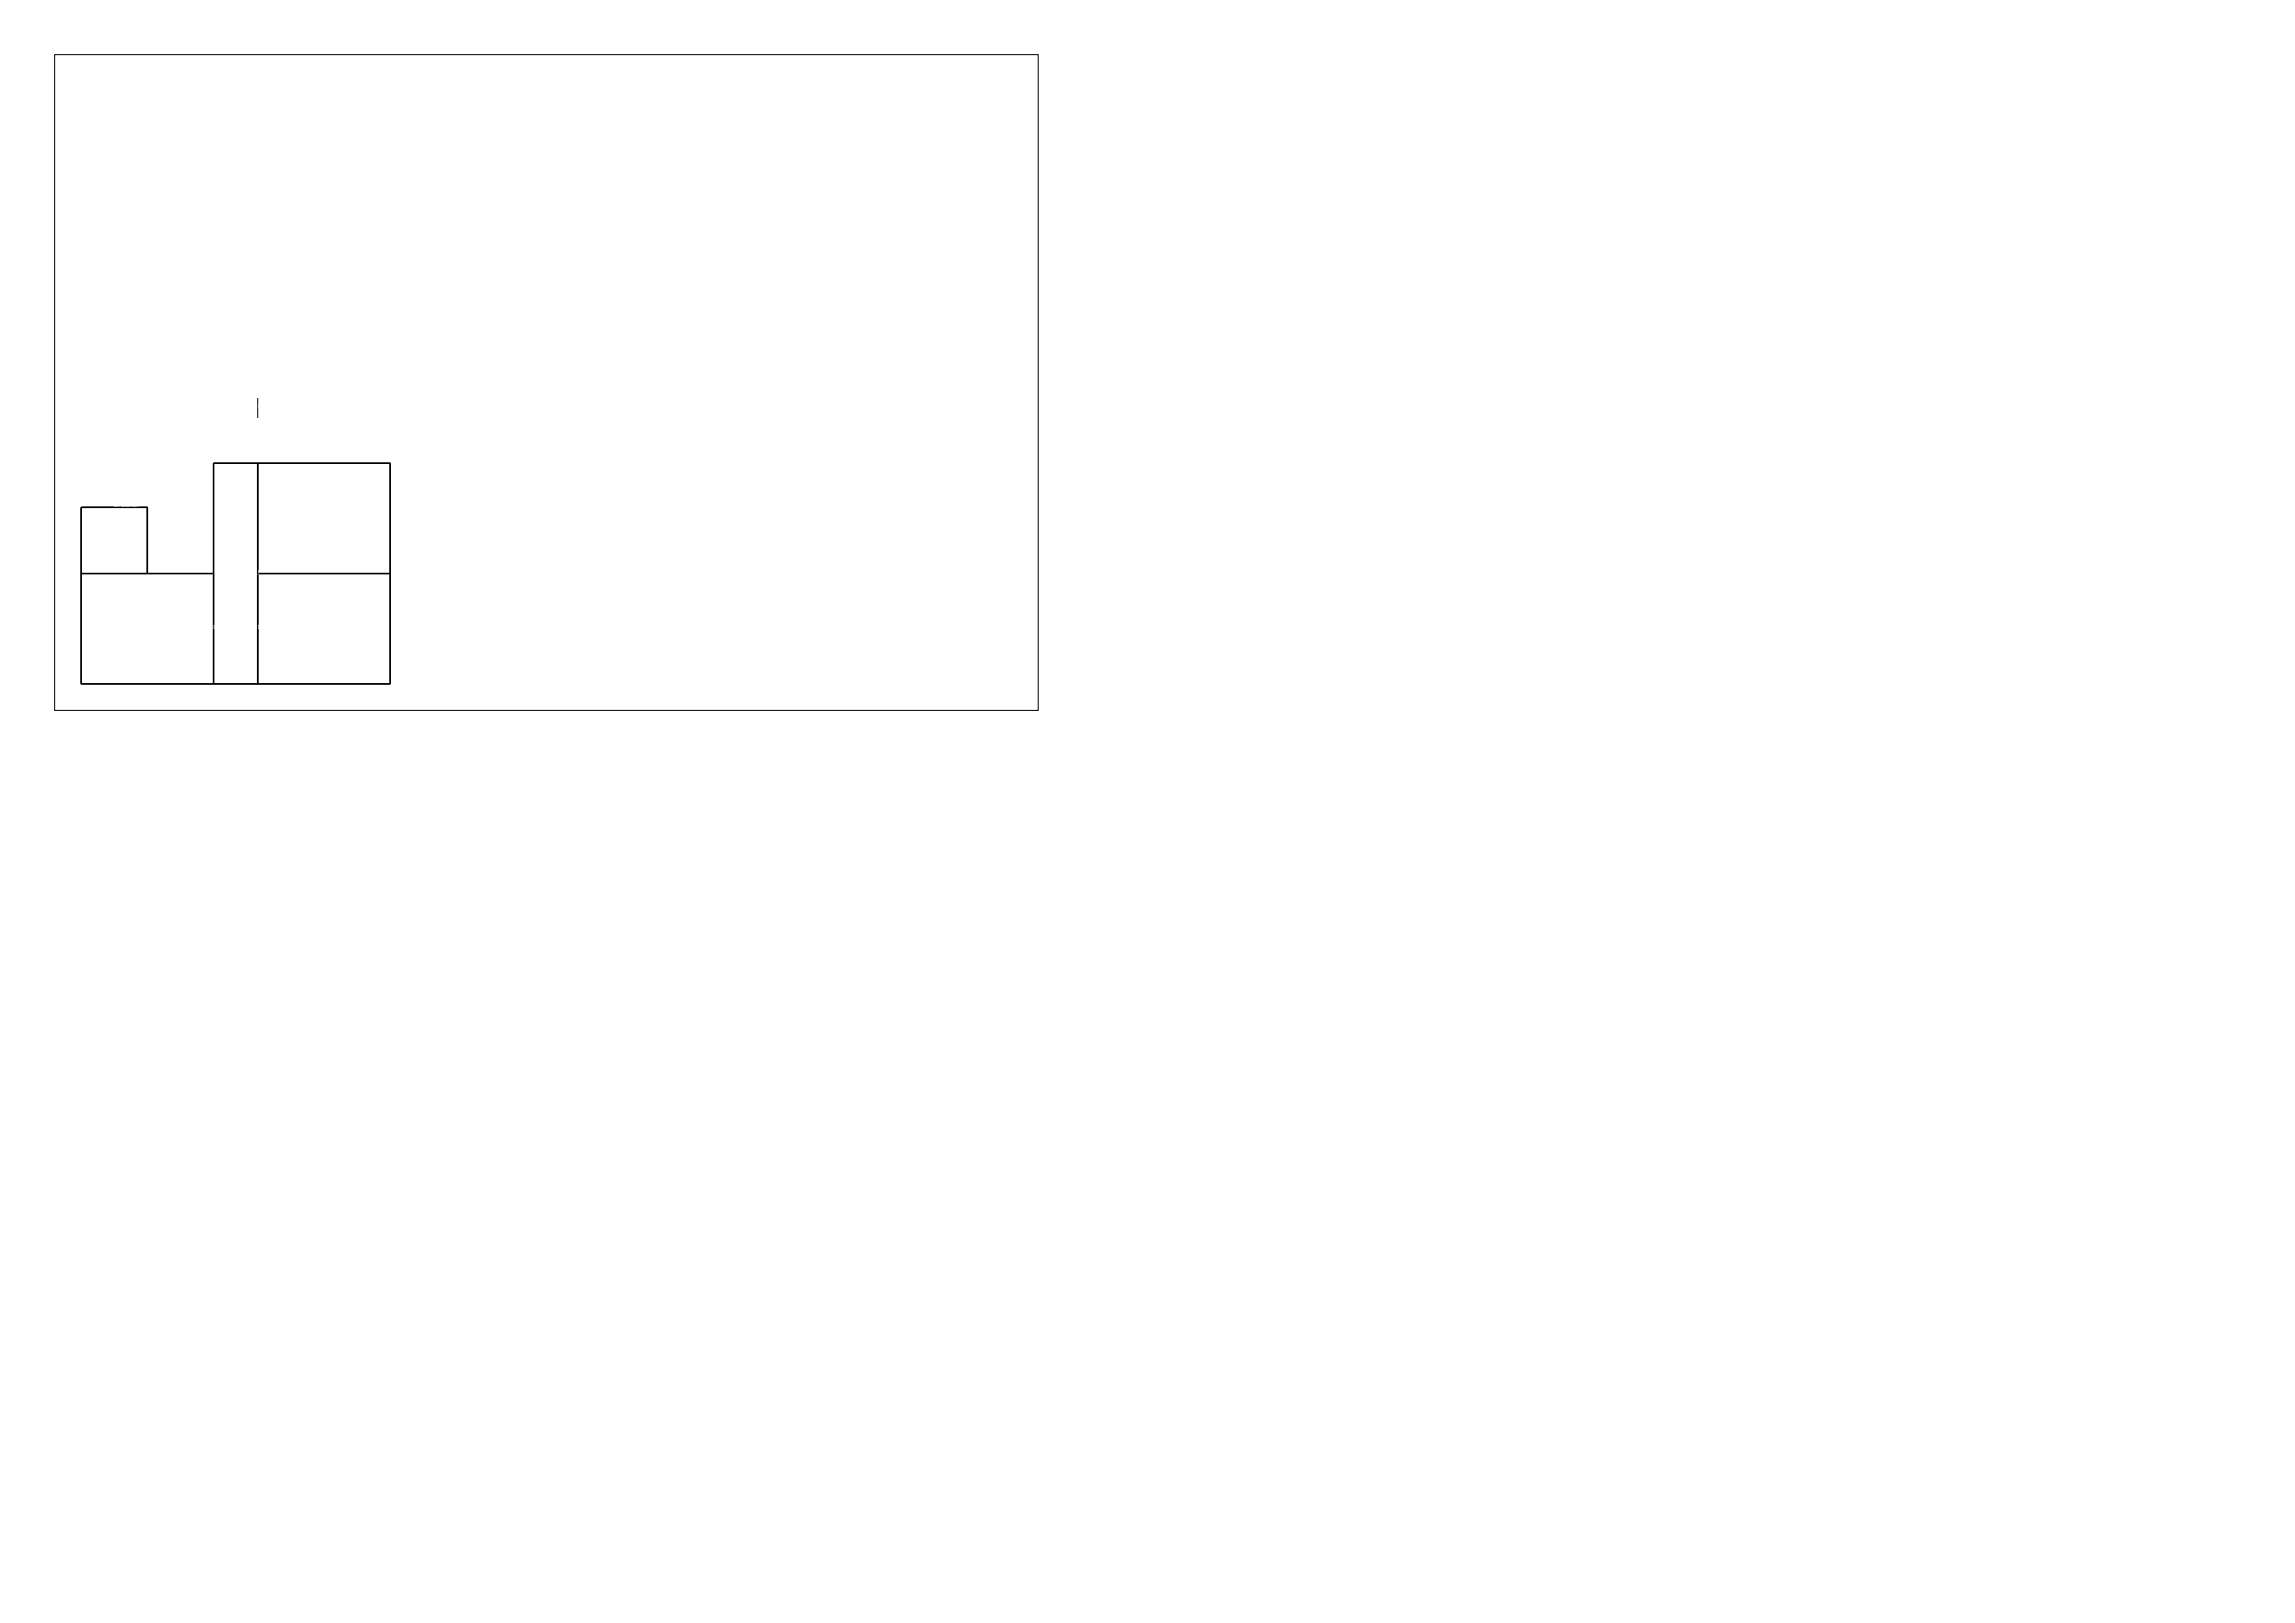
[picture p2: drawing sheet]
<svg xmlns="http://www.w3.org/2000/svg" width="420mm" height="297mm" viewBox="0 0 420 297" stroke-linecap="round" stroke-linejoin="round" font-family="sans-serif">
<defs><g id="words">
<g font-size="1.1" fill="#fff">
<text x="47.2" y="74.7">D3AED57</text>
<text x="20.9" y="92.8">DA2BA81</text>
<text x="43.1" y="105">corridor_f</text>
<text x="39.1" y="115.1">D16D7D9</text>
<text x="47.2" y="115.1">D6CC03C</text>
</g>
</g></defs>
<path d="M10 10h180v120h-180zM47.2 72.8v3.7M14.8 92.8h12.2v12.2h-12.2zM19.3 92.8h3.2M39.1 84.8h8.1v40.4h-8.1zM47.2 84.8h24.2v20.2h-24.2zM14.8 105h24.3v20.2h-24.3zM39.1 113.2v3.7M47.2 105h24.2v20.2h-24.2zM47.2 113.2v3.7" fill="none" stroke="#000" stroke-width=".18"/>
<path d="M47.2 84.8v40.4M14.8 105h24.3M27 105v-12.2h-12.2v32.4h56.6v-40.4h-32.3v40.4M47.2 105h24.2" fill="none" stroke="#000" stroke-width=".28"/>
<use href="#words"/>
</svg>
